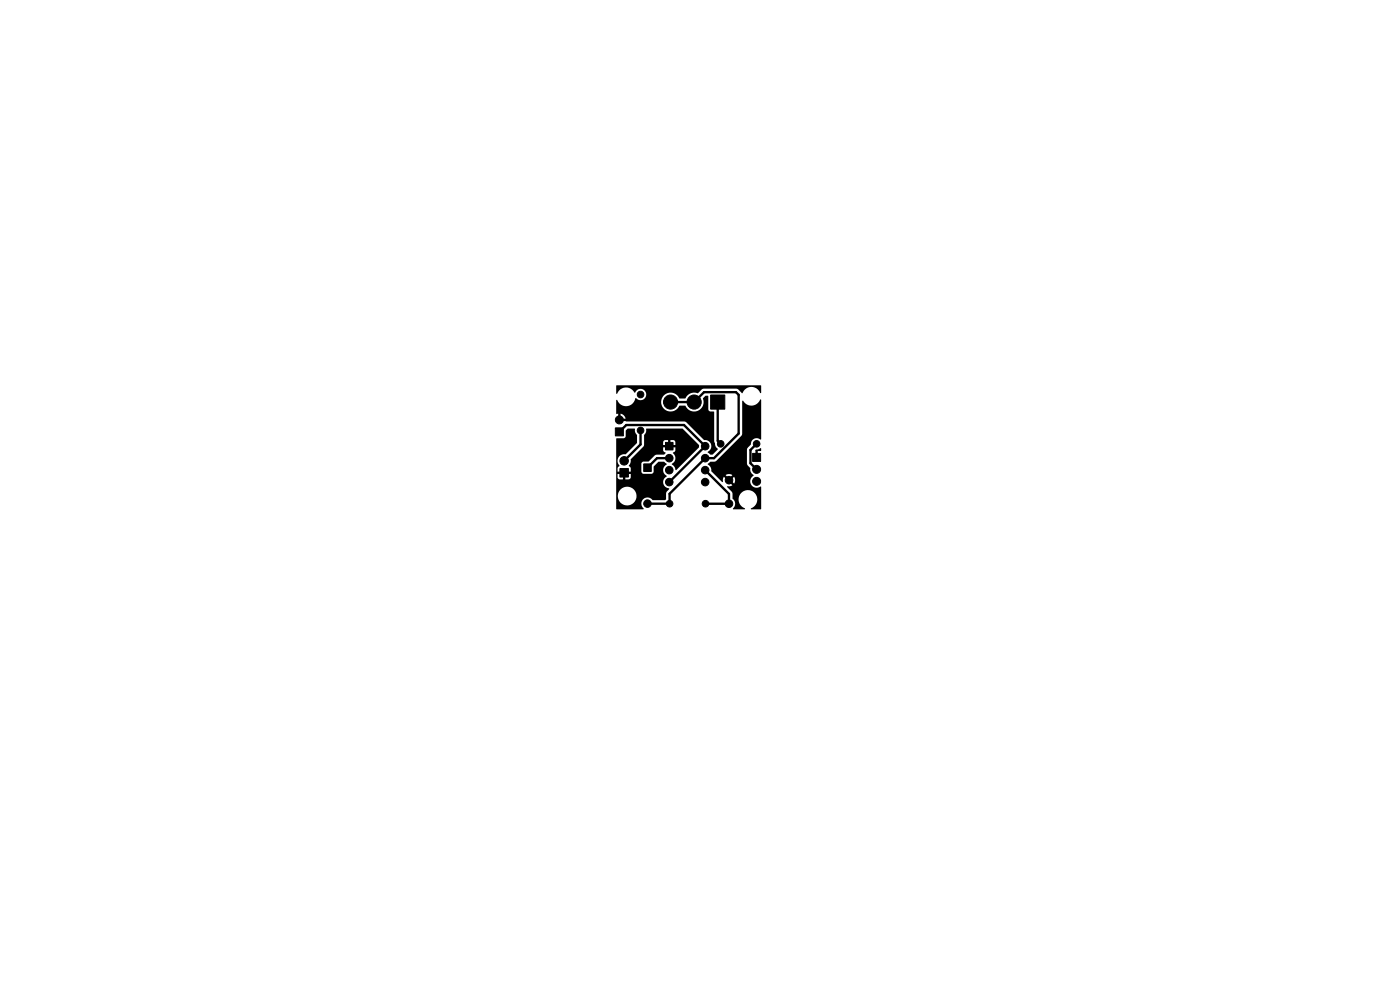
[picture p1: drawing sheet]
<svg xmlns="http://www.w3.org/2000/svg" width="297mm" height="210mm" viewBox="0 0 297 210" stroke-linecap="round" stroke-linejoin="round" font-family="sans-serif">
<g fill="#000" stroke="#000" stroke-width=".21">
<path d="M130.5 90.8h1.7v1.7h-1.7zM136.6 98.4h1.6v1.6h-1.6zM141.2 93.8h1.6v1.6h-1.6zM150.8 83.8h3v3h-3zM159.7 96.2h1.7v1.7h-1.7zM131.5 99.4h1.8v1.8h-1.8z"/>
<circle cx="131.4" cy="89.1" r=".85"/>
<circle cx="132.4" cy="97.8" r=".9"/>
<circle cx="135.9" cy="83.7" r=".7"/>
<circle cx="135.9" cy="91.3" r=".7"/>
<circle cx="142" cy="97.2" r=".8"/>
<circle cx="142" cy="99.7" r=".8"/>
<circle cx="142.3" cy="85.3" r="1.5"/>
<circle cx="147.3" cy="85.3" r="1.5"/>
<circle cx="149.6" cy="99.7" r=".8"/>
<circle cx="149.6" cy="94.6" r=".8"/>
<circle cx="149.6" cy="97.2" r=".8"/>
<circle cx="152.9" cy="94.1" r=".7"/>
<circle cx="160.5" cy="94.1" r=".7"/>
<circle cx="160.5" cy="99.6" r=".85"/>
<circle cx="137.4" cy="106.8" r=".8"/>
<circle cx="142" cy="102.3" r=".8"/>
<circle cx="142" cy="106.8" r=".7"/>
<circle cx="149.6" cy="102.3" r=".8"/>
<circle cx="149.7" cy="106.8" r=".7"/>
<circle cx="154.6" cy="101.9" r=".8"/>
<circle cx="154.6" cy="106.9" r=".8"/>
<circle cx="160.5" cy="102.1" r=".85"/>
</g>
<path d="M131.4 91.6l1.4-1.4h12.3l4.5 4.5-7.6 7.6M135.9 91.3v3l-3.5 3.5M142 97.2h-2.6l-2 2M142.3 85.3h5l2.1-2.1h6.7l.6 .6v8.2l-5.2 5.2h-1.9l-7.5 7.5v2.1h-4.7M149.6 99.7l5 5.1v2.1h-4.9M152.3 85.3v8.2l.6 .6M160.5 94.1l-1.3 1.3v2.9l1.3 1.3M149.7 106.8v.1" fill="none" stroke="#000" stroke-width=".5"/>
<path d="M130.7 93h1.7l.2-.2 .1-.2 .1-1.3 .4-.4h1.4l.1 .2a1.26 1.26 0 0 0 .4 1.2v1.7l-2.4 2.4a1.46 1.46 0 0 0-1.6 .7 1.46 1.46 0 0 0 .3 1.8l-.4 .4v.7h1v.5h-1l.2 1.1 1 .1v-1h.5v1l1-.1 .1-1.1h-1v-.5h1v-.7l-.4-.5 .3-.6 .1-.8 2.7-2.7 .2-2.5a1.49 1.49 0 0 0 .4-1.3h7.7l3.5 3.5v.5l-4.8 4.8h-.2a1.67 1.67 0 0 0-.8-1.2 1.45 1.45 0 0 0 .2-2.5l.5-.3 .1-.8h-1v-.5h1l-.1-.8-.3-.2h-.7v.9h-.5v-.9h-.8l-.2 .3v.7h1v.5h-1v.8l.5 .3v.2l-.3 .2-1.8 .1-1.5 1.4h-1.1l-.3 .2-.1 .3v1.7l.4 .4h1.9l.3-.4v-1.1l1-1.1 1.2 .1 .5 .5a1.38 1.38 0 0 0-.7 1.3 1.38 1.38 0 0 0 .8 1.2 1.4 1.4 0 0 0-.8 1.5 1.4 1.4 0 0 0 1.3 1.1l-.7 .9v1.4l-.2 .2h-2.6a1.33 1.33 0 0 0-2-.3 1.33 1.33 0 0 0 0 2l-.1 .2h-5.6l-.1-2.8h.4a1.99 1.99 0 0 0 2.9 1.8 1.99 1.99 0 0 0 .2-3.4 1.99 1.99 0 0 0-3.1 1.3v.3h-.4zM160.2 95.5l1.1-.5 .2 .2-.1 .5h-.6v.9h-.5zM157.5 85h.1a2.08 2.08 0 0 0 2 1 2.08 2.08 0 0 0 1.7-1.3l.2 .1-.1 8.4a1.3 1.3 0 0 0-1.4-.1 1.3 1.3 0 0 0-.7 1.2l-.7 .7-.1 .4v2.8l.2 .6a1.09 1.09 0 0 1 .5 1.2l.7 .9a1.41 1.41 0 0 0-.5 2 1.41 1.41 0 0 0 2 .3l.1 4.8h-2.1l-.1-.1a2.02 2.02 0 0 0 1-3.1 2.02 2.02 0 0 0-3.3 0 2.02 2.02 0 0 0 1.1 3.1l-.2 .1h-2.4a1.48 1.48 0 0 0-.1-2.3l-.1-1.2-1.1-1.3 1.2-.3-.7-.6 .3-.4 .7 .7a1.28 1.28 0 0 0 0-1.5l-.7 .7-.3-.3 .7-.7-.5-.2h-.7l-.3 .2 .7 .7-.3 .3-.7-.7-.2 .5v.6l-.2 .1-2.3-2.4a1.9 1.9 0 0 0-.8-1.5l.6-.5h.9l.4-.1 5.3-5.4zM130.7 81.8l30.7-.1 .1 .2v1.4l-.2 .1a2.08 2.08 0 0 0-1.9-1.3 2.08 2.08 0 0 0-2 1.3l-.9-.8-.3-.2h-6.8l-.5 .2-.9 .8a2.23 2.23 0 0 0-2.7 1.1h-1.2a2.02 2.02 0 0 0-3.1-.7 2.02 2.02 0 0 0 .2 3.2 2.02 2.02 0 0 0 3-1l1.2 .1a2.05 2.05 0 0 0 2.7 1 2.05 2.05 0 0 0 1.1-2.6l.5-.6 .5 .1 .1 3 .4 .3 .8 .1v6.1l.2 .6a1.47 1.47 0 0 0 .6 1.2l-1.2 1.1h-.4l-.6-.5a1.37 1.37 0 0 0 .8-1.6 1.37 1.37 0 0 0-1.6-1l-4-3.9-13.5-.1v-.5h.9l-.4-.8-.7-.3v.9h-.5v-.9h-.4v-2.8l.2-.1a2.08 2.08 0 0 0 2.1 1.4 2.08 2.08 0 0 0 1.9-1.8 1.25 1.25 0 0 0 1.9 .1 1.25 1.25 0 0 0-.3-1.9 1.25 1.25 0 0 0-1.8 .7 2.09 2.09 0 0 0-2-1.1 2.09 2.09 0 0 0-1.8 1.3l-.2-.1z" fill="#000"/>
</svg>
